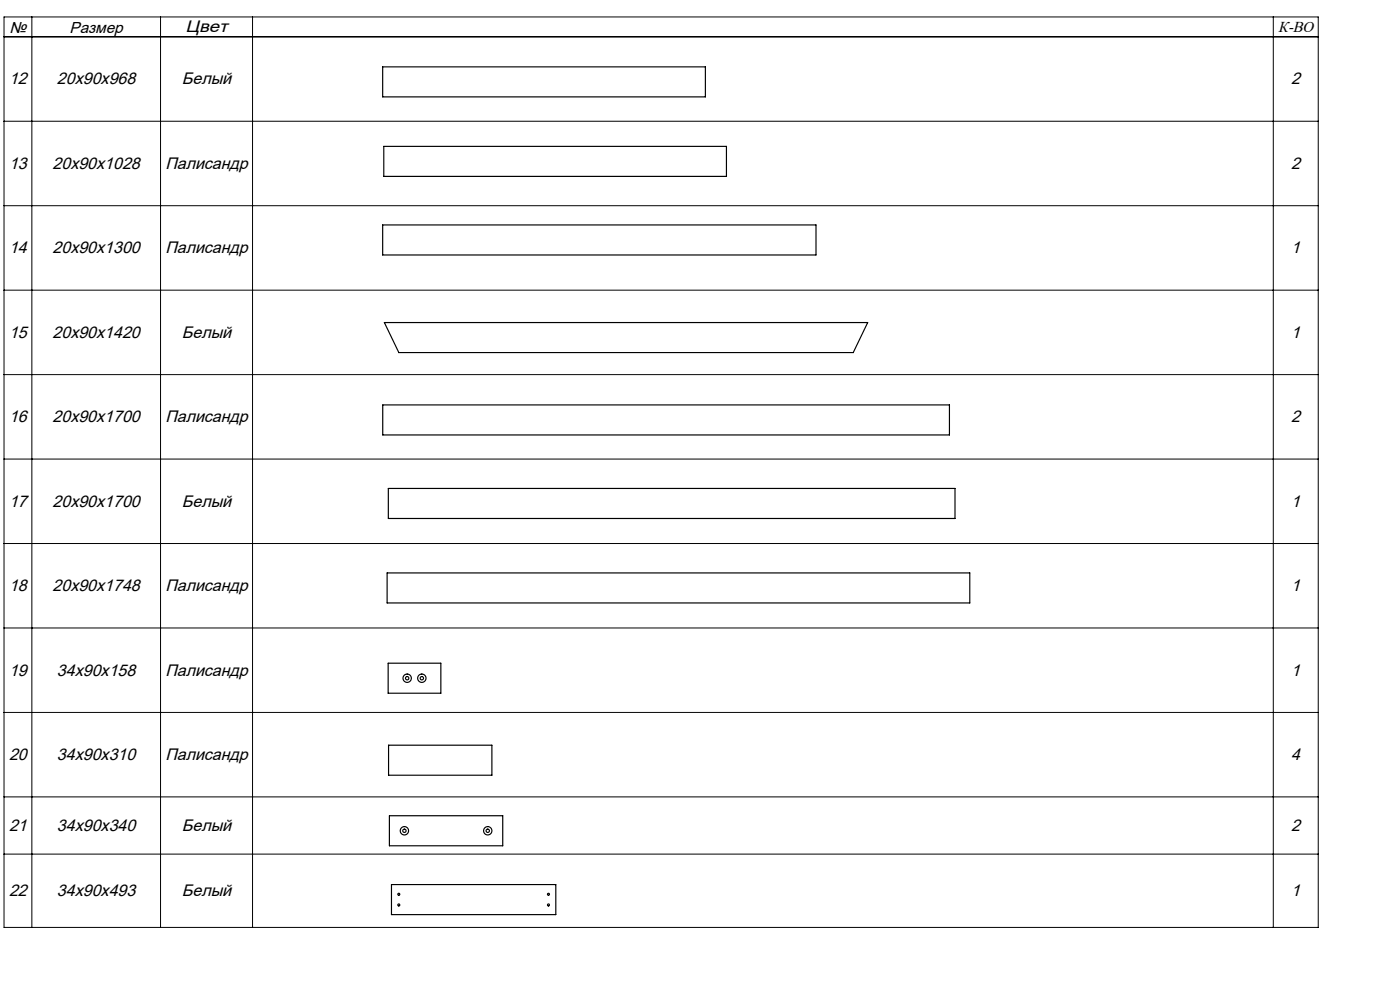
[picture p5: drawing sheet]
<svg xmlns="http://www.w3.org/2000/svg" width="420mm" height="297mm" viewBox="0 0 420 297" stroke-linecap="round" stroke-linejoin="round" font-family="sans-serif">
<defs><g id="words">
<g font-size="5">
<text x="55.6" y="9.7">Цвет</text>
<text x="2.7" y="25.3">12</text>
<text x="17.1" y="25.3">20х90х968</text>
<text x="54.6" y="25.3">Белый</text>
<text x="387.4" y="25.3">2</text>
<text x="2.7" y="50.6">13</text>
<text x="15.8" y="50.6">20х90х1028</text>
<text x="49.7" y="50.6">Палисандр</text>
<text x="387.4" y="50.6">2</text>
<text x="2.7" y="75.9">14</text>
<text x="15.8" y="75.9">20х90х1300</text>
<text x="49.7" y="75.9">Палисандр</text>
<text x="387.4" y="75.9">1</text>
<text x="2.7" y="101.2">15</text>
<text x="15.8" y="101.2">20х90х1420</text>
<text x="54.6" y="101.2">Белый</text>
<text x="387.4" y="101.2">1</text>
<text x="2.7" y="126.6">16</text>
<text x="15.8" y="126.6">20х90х1700</text>
<text x="49.7" y="126.6">Палисандр</text>
<text x="387.4" y="126.6">2</text>
<text x="2.7" y="151.9">17</text>
<text x="15.8" y="151.9">20х90х1700</text>
<text x="54.6" y="151.9">Белый</text>
<text x="387.4" y="151.9">1</text>
<text x="2.7" y="177.2">18</text>
<text x="15.8" y="177.2">20х90х1748</text>
<text x="49.7" y="177.2">Палисандр</text>
<text x="387.4" y="177.2">1</text>
<text x="2.7" y="202.5">19</text>
<text x="17.1" y="202.5">34х90х158</text>
<text x="49.7" y="202.5">Палисандр</text>
<text x="387.4" y="202.5">1</text>
<text x="2.7" y="227.8">20</text>
<text x="17.1" y="227.8">34х90х310</text>
<text x="49.7" y="227.8">Палисандр</text>
<text x="387.4" y="227.8">4</text>
<text x="2.7" y="249">21</text>
<text x="17.1" y="249">34х90х340</text>
<text x="54.6" y="249">Белый</text>
<text x="387.4" y="249">2</text>
<text x="2.7" y="268.6">22</text>
<text x="17.1" y="268.6">34х90х493</text>
<text x="54.6" y="268.6">Белый</text>
<text x="387.4" y="268.6">1</text>
</g>
<g font-size="4.7">
<text x="2.9" y="9.8">№</text>
<text x="20.9" y="9.8">Размер</text>
<text x="383.5" y="9.5">К-ВО</text>
</g>
</g></defs>
<g fill="none" stroke="#000" stroke-width=".35">
<path d="M114.8 20h96.8v9h-96.8zM115.1 43.9h102.8v9h-102.8zM114.8 67.4h130v9h-130zM115.3 96.7h145l-4.3 9h-136.3zM114.8 121.4h170v9h-170zM116.5 146.4h170v9h-170zM116.1 171.7h174.8v9h-174.8zM116.5 198.8h15.8v9h-15.8zM116.6 223.3h31v9h-31zM116.8 244.5h34v9h-34zM117.4 265.1h49.3v9h-49.3z"/>
<circle cx="122.2" cy="203.3" r="1.25"/>
<circle cx="122.2" cy="203.3" r=".5"/>
<circle cx="126.6" cy="203.3" r=".5"/>
<circle cx="126.6" cy="203.3" r="1.25"/>
<circle cx="121.3" cy="249" r="1.25"/>
<circle cx="121.3" cy="249" r=".5"/>
<circle cx="146.3" cy="249" r="1.25"/>
<circle cx="146.3" cy="249" r=".5"/>
<circle cx="119.6" cy="268" r=".3"/>
<circle cx="119.6" cy="271.2" r=".3"/>
<circle cx="164.5" cy="268" r=".3"/>
<circle cx="164.5" cy="271.2" r=".3"/>
</g>
<g fill="none" stroke="#000" stroke-width=".3">
<path d="M1.2 5.1h394.3v272.8h-394.3zM1.2 11h394.3M9.6 5.1v272.8M48.2 5.1v272.8M75.8 5.1v272.8M382 5.1v272.8M1.2 36.3h394.3M1.2 61.6h394.3M1.2 87h394.3M1.2 112.3h394.3M1.2 137.6h394.3M1.2 162.9h394.3"/>
<path d="M1.2 188.2h394.3M1.2 213.5h394.3M1.2 238.8h394.3M1.2 256h394.3"/>
</g>
<use href="#words"/>
</svg>
